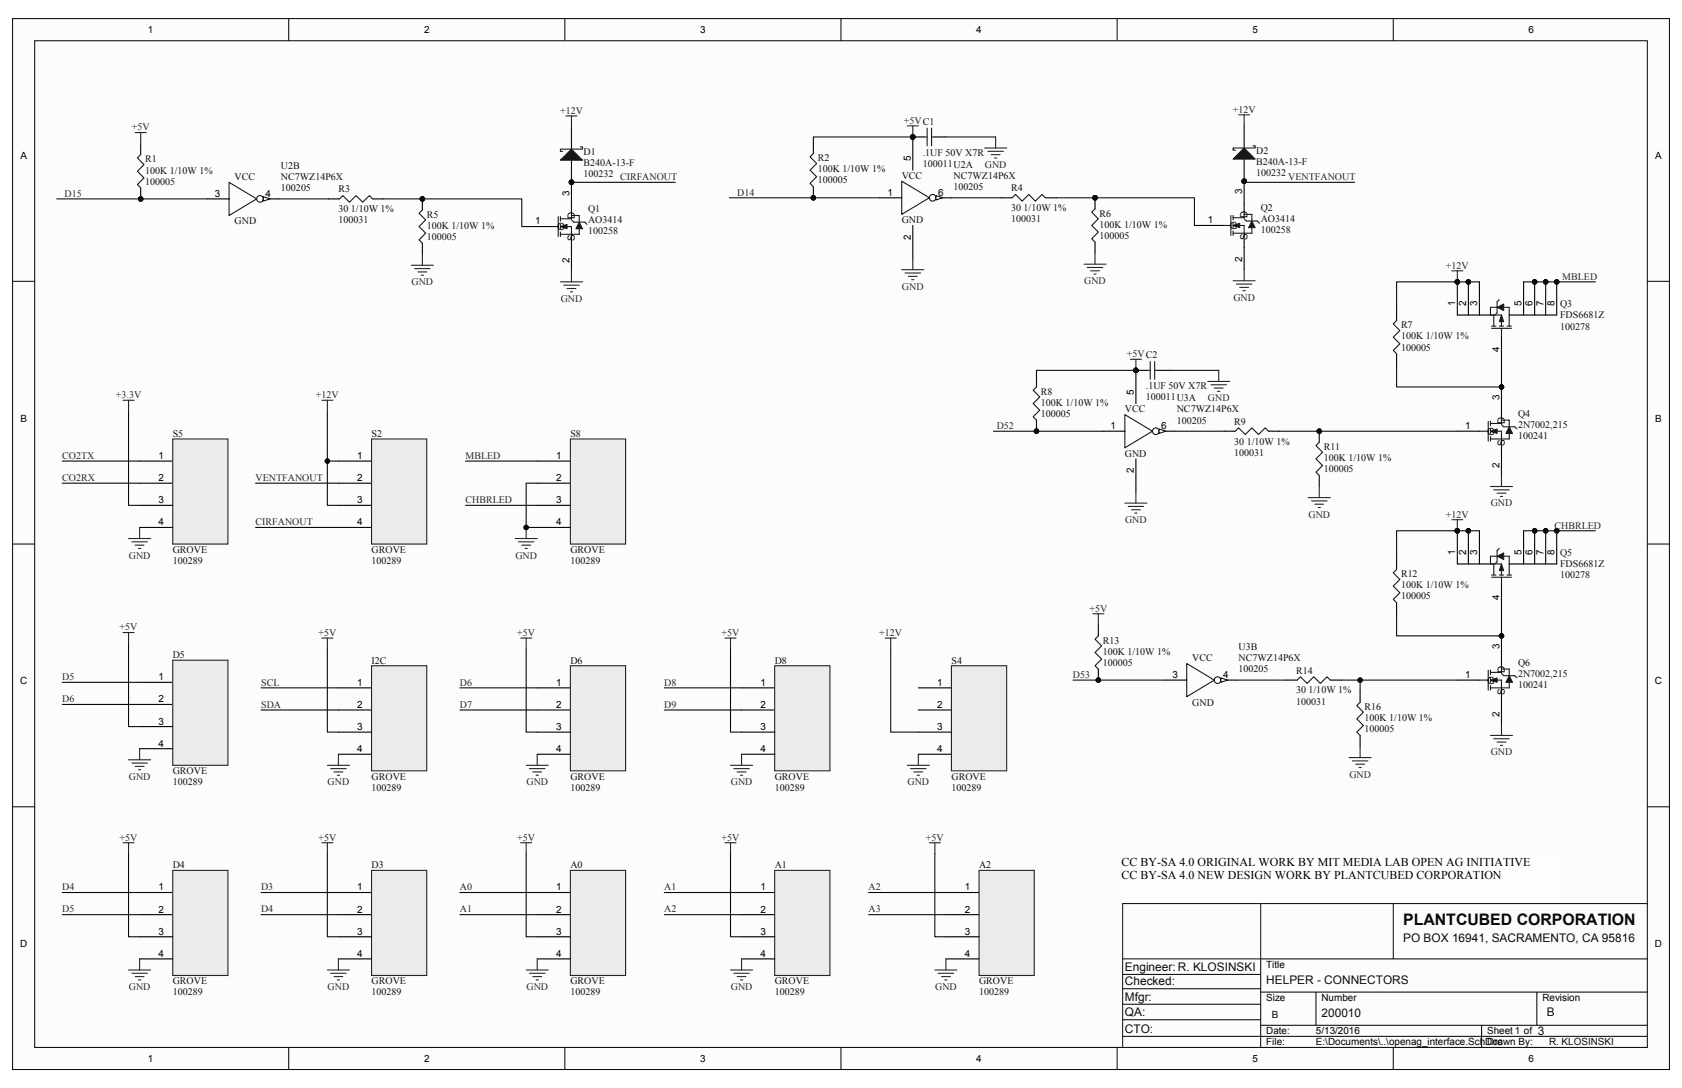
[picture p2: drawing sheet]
<svg xmlns="http://www.w3.org/2000/svg" width="432mm" height="279mm" viewBox="0 0 432 279" stroke-linecap="round" stroke-linejoin="round" font-family="sans-serif">
<defs><g id="words">
<text font-size="4.1" fill="#0a0a0a" x="360.2" y="237.4">PLANTCUBED CORPORATION</text>
<g font-size="3.1">
<text x="287.9" y="222.3">CC BY-SA 4.0 ORIGINAL WORK BY MIT MEDIA LAB OPEN AG INITIATIVE</text>
<text x="287.9" y="225.7">CC BY-SA 4.0 NEW DESIGN WORK BY PLANTCUBED CORPORATION</text>
</g>
<g font-size="3" fill="#0a0a0a">
<text x="360.2" y="241.9">PO BOX 16941, SACRAMENTO, CA 95816</text>
<text x="288.8" y="249.3">Engineer: R. KLOSINSKI</text>
<text x="288.8" y="253">Checked:</text>
<text x="288.8" y="257">Mfgr:</text>
<text x="288.8" y="260.9">QA:</text>
<text x="288.8" y="265.2">CTO:</text>
</g>
<g font-size="3" fill="#0e0e0e">
<text x="325.1" y="252.7">HELPER - CONNECTORS</text>
<text x="339.2" y="261.2">200010</text>
<text x="397.1" y="260.9">B</text>
<text x="394.8" y="265.8">3</text>
</g>
<g font-size="2.6" fill="#262626">
<text x="143.8" y="29.2">+12V</text>
<text x="316.5" y="28.9">+12V</text>
<text x="33.8" y="33.5">+5V</text>
<text x="232" y="31.8">+5VC1</text>
<text x="159.2" y="46.3">CIRFANOUT</text>
<text x="252.8" y="43.1">GND</text>
<text x="330.7" y="46.3">VENTFANOUT</text>
<text x="16.6" y="50.5">D15</text>
<text x="189.2" y="50.2">D14</text>
<text x="371.2" y="69">+12V</text>
<text x="401.1" y="71.8">MBLED</text>
<text x="105.7" y="73.3">GND</text>
<text x="143.9" y="77.5">GND</text>
<text x="231.6" y="74.4">GND</text>
<text x="278.3" y="73">GND</text>
<text x="316.6" y="77.2">GND</text>
<text x="289.3" y="91.7">+5VC2</text>
<text x="29.8" y="102.2">+3.3V</text>
<text x="81.1" y="102.2">+12V</text>
<text x="310.1" y="103.1">GND</text>
<text x="255.9" y="110.2">D52</text>
<text x="16" y="117.9">CO2TX</text>
<text x="119.5" y="117.9">MBLED</text>
<text x="16" y="123.5">CO2RX</text>
<text x="65.6" y="123.5">VENTFANOUT</text>
<text x="119.5" y="129.2">CHBRLED</text>
<text x="382.7" y="130.1">GND</text>
<text x="65.6" y="134.9">CIRFANOUT</text>
<text x="288.8" y="134.3">GND</text>
<text x="335.9" y="132.9">GND</text>
<text x="371.2" y="132.9">+12V</text>
<text x="399.1" y="135.8">CHBRLED</text>
<text x="33.1" y="143.4">GND</text>
<text x="132.3" y="143.4">GND</text>
<text x="30.7" y="161.9">+5V</text>
<text x="279.7" y="157.1">+5V</text>
<text x="81.8" y="163.3">+5V</text>
<text x="132.8" y="163.3">+5V</text>
<text x="185.3" y="163.3">+5V</text>
<text x="225.7" y="163.3">+12V</text>
<text x="16" y="174.7">D5</text>
<text x="67" y="176.1">SCL</text>
<text x="118.1" y="176.1">D6</text>
<text x="170.5" y="176.1">D8</text>
<text x="275.4" y="174.1">D53</text>
<text x="16" y="180.4">D6</text>
<text x="67" y="181.8">SDA</text>
<text x="118.1" y="181.8">D7</text>
<text x="170.5" y="181.8">D9</text>
<text x="382.7" y="194">GND</text>
<text x="33.1" y="200.2">GND</text>
<text x="84.1" y="201.7">GND</text>
<text x="135.1" y="201.7">GND</text>
<text x="187.6" y="201.7">GND</text>
<text x="233" y="201.7">GND</text>
<text x="346.4" y="199.7">GND</text>
<text x="30.7" y="215.9">+5V</text>
<text x="81.8" y="215.9">+5V</text>
<text x="132.8" y="215.9">+5V</text>
<text x="185.3" y="215.9">+5V</text>
<text x="237.7" y="215.9">+5V</text>
<text x="16" y="228.6">D4</text>
<text x="67" y="228.6">D3</text>
<text x="118.1" y="228.6">A0</text>
<text x="170.5" y="228.6">A1</text>
<text x="223" y="228.6">A2</text>
<text x="16" y="234.3">D5</text>
<text x="67" y="234.3">D4</text>
<text x="118.1" y="234.3">A1</text>
<text x="170.5" y="234.3">A2</text>
<text x="223" y="234.3">A3</text>
<text x="33.1" y="254.2">GND</text>
<text x="84.1" y="254.2">GND</text>
<text x="135.1" y="254.2">GND</text>
<text x="187.6" y="254.2">GND</text>
<text x="240.1" y="254.2">GND</text>
</g>
<g font-size="2.6" fill="#0e0e0e">
<text x="37.3" y="41.7">R1</text>
<text x="149.8" y="39.7">D1</text>
<text x="209.9" y="41.4">R2</text>
<text x="236.9" y="40">.1UF 50V X7R</text>
<text x="322.5" y="39.4">D2</text>
<text x="37.3" y="47.4">100005</text>
<text x="37.3" y="44.6">100K 1/10W 1%</text>
<text x="60.2" y="46.3">VCC</text>
<text x="72.1" y="46.3">NC7WZ14P6X</text>
<text x="72.1" y="43.4">U2B</text>
<text x="149.8" y="45.4">100232</text>
<text x="149.8" y="42.6">B240A-13-F</text>
<text x="209.9" y="47.1">100005</text>
<text x="209.9" y="44.3">100K 1/10W 1%</text>
<text x="231.5" y="46">VCC</text>
<text x="236.9" y="42.9">100011U2A</text>
<text x="244.8" y="46">NC7WZ14P6X</text>
<text x="322.5" y="45.1">100232</text>
<text x="322.5" y="42.3">B240A-13-F</text>
<text x="72.1" y="49.1">100205</text>
<text x="86.9" y="49.4">R3</text>
<text x="244.8" y="48.8">100205</text>
<text x="259.6" y="49.1">R4</text>
<text x="60.2" y="57.6">GND</text>
<text x="86.9" y="57.3">100031</text>
<text x="86.9" y="54.5">30 1/10W 1%</text>
<text x="109.6" y="55.9">R5</text>
<text x="109.6" y="58.8">100K 1/10W 1%</text>
<text x="151" y="54.5">Q1</text>
<text x="151" y="57.3">AO3414</text>
<text x="231.5" y="57.3">GND</text>
<text x="259.6" y="57.1">100031</text>
<text x="259.6" y="54.2">30 1/10W 1%</text>
<text x="282.3" y="55.6">R6</text>
<text x="282.3" y="58.5">100K 1/10W 1%</text>
<text x="323.7" y="59.9">100258</text>
<text x="323.7" y="54.2">Q2</text>
<text x="323.7" y="57.1">AO3414</text>
<text x="109.6" y="61.6">100005</text>
<text x="151" y="60.2">100258</text>
<text x="282.3" y="61.3">100005</text>
<text x="400.5" y="78.9">Q3</text>
<text x="400.5" y="81.8">FDS6681Z</text>
<text x="359.7" y="84.3">R7</text>
<text x="359.7" y="87.2">100K 1/10W 1%</text>
<text x="400.5" y="84.6">100278</text>
<text x="359.7" y="90">100005</text>
<text x="267.2" y="101.4">R8</text>
<text x="294.2" y="100">.1UF 50V X7R</text>
<text x="267.2" y="107.1">100005</text>
<text x="267.2" y="104.2">100K 1/10W 1%</text>
<text x="288.8" y="105.9">VCC</text>
<text x="294.2" y="102.8">100011U3A</text>
<text x="302.1" y="105.9">NC7WZ14P6X</text>
<text x="389.7" y="107.1">Q4</text>
<text x="44.3" y="112.2">S5</text>
<text x="95.4" y="112.2">S2</text>
<text x="146.4" y="112.2">S8</text>
<text x="302.1" y="108.8">100205</text>
<text x="316.8" y="109.1">R9</text>
<text x="389.7" y="112.7">100241</text>
<text x="389.7" y="109.9">2N7002,215</text>
<text x="288.8" y="117.3">GND</text>
<text x="316.8" y="117">100031</text>
<text x="316.8" y="114.2">30 1/10W 1%</text>
<text x="339.8" y="115.6">R11</text>
<text x="339.8" y="118.4">100K 1/10W 1%</text>
<text x="339.8" y="121.3">100005</text>
<text x="44.3" y="142">GROVE</text>
<text x="95.4" y="142">GROVE</text>
<text x="146.4" y="142">GROVE</text>
<text x="400.5" y="142.9">Q5</text>
<text x="44.3" y="144.8">100289</text>
<text x="95.4" y="144.8">100289</text>
<text x="146.4" y="144.8">100289</text>
<text x="359.7" y="148.3">R12</text>
<text x="400.5" y="148.5">100278</text>
<text x="400.5" y="145.7">FDS6681Z</text>
<text x="359.7" y="153.9">100005</text>
<text x="359.7" y="151.1">100K 1/10W 1%</text>
<text x="283.1" y="165.3">R13</text>
<text x="318" y="167">U3B</text>
<text x="44.3" y="169">D5</text>
<text x="95.4" y="170.4">I2C</text>
<text x="146.4" y="170.4">D6</text>
<text x="198.9" y="170.4">D8</text>
<text x="244.3" y="170.4">S4</text>
<text x="283.1" y="171">100005</text>
<text x="283.1" y="168.1">100K 1/10W 1%</text>
<text x="306.1" y="169.8">VCC</text>
<text x="318" y="169.8">NC7WZ14P6X</text>
<text x="318" y="172.7">100205</text>
<text x="332.7" y="173">R14</text>
<text x="389.7" y="171">Q6</text>
<text x="389.7" y="173.8">2N7002,215</text>
<text x="332.7" y="178.1">30 1/10W 1%</text>
<text x="389.7" y="176.7">100241</text>
<text x="306.1" y="181.2">GND</text>
<text x="332.7" y="180.9">100031</text>
<text x="350.3" y="182.3">R16</text>
<text x="350.3" y="185.2">100K 1/10W 1%</text>
<text x="350.3" y="188">100005</text>
<text x="44.3" y="201.7">100289</text>
<text x="44.3" y="198.8">GROVE</text>
<text x="95.4" y="203.1">100289</text>
<text x="95.4" y="200.2">GROVE</text>
<text x="146.4" y="203.1">100289</text>
<text x="146.4" y="200.2">GROVE</text>
<text x="198.9" y="203.1">100289</text>
<text x="198.9" y="200.2">GROVE</text>
<text x="244.3" y="200.2">GROVE</text>
<text x="244.3" y="203.1">100289</text>
<text x="44.3" y="223">D4</text>
<text x="95.4" y="223">D3</text>
<text x="146.4" y="223">A0</text>
<text x="198.9" y="223">A1</text>
<text x="251.3" y="223">A2</text>
<text x="44.3" y="255.6">100289</text>
<text x="44.3" y="252.8">GROVE</text>
<text x="95.4" y="255.6">100289</text>
<text x="95.4" y="252.8">GROVE</text>
<text x="146.4" y="255.6">100289</text>
<text x="146.4" y="252.8">GROVE</text>
<text x="198.9" y="255.6">100289</text>
<text x="198.9" y="252.8">GROVE</text>
<text x="251.3" y="255.6">100289</text>
<text x="251.3" y="252.8">GROVE</text>
</g>
<g font-size="2.5">
<text x="38" y="8.5">1</text>
<text x="108.9" y="8.5">2</text>
<text x="179.7" y="8.5">3</text>
<text x="250.6" y="8.5">4</text>
<text x="321.5" y="8.5">5</text>
<text x="392.4" y="8.5">6</text>
<text x="5.2" y="40.8">A</text>
<text x="233.8" y="41.4" transform="rotate(-90 233.8 41.4)">5</text>
<text x="424.9" y="40.8">A</text>
<text x="55.1" y="50.5">3</text>
<text x="68.2" y="50.5">4</text>
<text x="146.2" y="50.2" transform="rotate(-90 146.2 50.2)">3</text>
<text x="227.8" y="50.3">1</text>
<text x="240.8" y="50.3">6</text>
<text x="318.9" y="49.9" transform="rotate(-90 318.9 49.9)">3</text>
<text x="137.4" y="57.6">1</text>
<text x="143" y="59.1">G</text>
<text x="147.6" y="56.3" transform="rotate(-90 147.6 56.3)">D</text>
<text x="310" y="57.4">1</text>
<text x="315.7" y="58.8">G</text>
<text x="320.3" y="56" transform="rotate(-90 320.3 56)">D</text>
<text x="147.6" y="61.9" transform="rotate(-90 147.6 61.9)">S</text>
<text x="233.8" y="61.6" transform="rotate(-90 233.8 61.6)">2</text>
<text x="320.3" y="61.6" transform="rotate(-90 320.3 61.6)">S</text>
<text x="146.2" y="67.5" transform="rotate(-90 146.2 67.5)">2</text>
<text x="318.9" y="67.3" transform="rotate(-90 318.9 67.3)">2</text>
<text x="373.6" y="78.6" transform="rotate(-90 373.6 78.6)">1</text>
<text x="376.4" y="78.6" transform="rotate(-90 376.4 78.6)">2</text>
<text x="379.3" y="78.6" transform="rotate(-90 379.3 78.6)">3</text>
<text x="390.6" y="78.6" transform="rotate(-90 390.6 78.6)">5</text>
<text x="393.4" y="78.6" transform="rotate(-90 393.4 78.6)">6</text>
<text x="396.3" y="78.6" transform="rotate(-90 396.3 78.6)">7</text>
<text x="399.1" y="78.6" transform="rotate(-90 399.1 78.6)">8</text>
<text x="384.9" y="90.3" transform="rotate(-90 384.9 90.3)">4</text>
<text x="291.1" y="101.4" transform="rotate(-90 291.1 101.4)">5</text>
<text x="384.9" y="102.8" transform="rotate(-90 384.9 102.8)">3</text>
<text x="5.2" y="108.3">B</text>
<text x="285.1" y="110.2">1</text>
<text x="298.1" y="110.2">6</text>
<text x="376.1" y="110.2">1</text>
<text x="381.8" y="111.6">G</text>
<text x="386.3" y="108.9" transform="rotate(-90 386.3 108.9)">D</text>
<text x="424.9" y="108.3">B</text>
<text x="40.7" y="117.9">1</text>
<text x="91.7" y="117.9">1</text>
<text x="142.7" y="117.9">1</text>
<text x="386.3" y="114.4" transform="rotate(-90 386.3 114.4)">S</text>
<text x="40.7" y="123.6">2</text>
<text x="91.7" y="123.6">2</text>
<text x="142.7" y="123.6">2</text>
<text x="291.1" y="121.5" transform="rotate(-90 291.1 121.5)">2</text>
<text x="384.9" y="120.1" transform="rotate(-90 384.9 120.1)">2</text>
<text x="40.7" y="129.2">3</text>
<text x="91.7" y="129.2">3</text>
<text x="142.7" y="129.2">3</text>
<text x="40.7" y="134.9">4</text>
<text x="91.7" y="134.9">4</text>
<text x="142.7" y="134.9">4</text>
<text x="373.6" y="142.6" transform="rotate(-90 373.6 142.6)">1</text>
<text x="376.4" y="142.6" transform="rotate(-90 376.4 142.6)">2</text>
<text x="379.3" y="142.6" transform="rotate(-90 379.3 142.6)">3</text>
<text x="390.6" y="142.6" transform="rotate(-90 390.6 142.6)">5</text>
<text x="393.4" y="142.6" transform="rotate(-90 393.4 142.6)">6</text>
<text x="396.3" y="142.6" transform="rotate(-90 396.3 142.6)">7</text>
<text x="399.1" y="142.6" transform="rotate(-90 399.1 142.6)">8</text>
<text x="384.9" y="154.2" transform="rotate(-90 384.9 154.2)">4</text>
<text x="384.9" y="166.7" transform="rotate(-90 384.9 166.7)">3</text>
<text x="386.3" y="172.8" transform="rotate(-90 386.3 172.8)">D</text>
<text x="5.2" y="175.8">C</text>
<text x="40.7" y="174.7">1</text>
<text x="91.7" y="176.1">1</text>
<text x="142.7" y="176.1">1</text>
<text x="195.2" y="176.1">1</text>
<text x="240.6" y="176.1">1</text>
<text x="301" y="174.1">3</text>
<text x="314" y="174.1">4</text>
<text x="376.1" y="174.1">1</text>
<text x="381.8" y="175.5">G</text>
<text x="386.3" y="178.4" transform="rotate(-90 386.3 178.4)">S</text>
<text x="424.8" y="175.8">C</text>
<text x="40.7" y="180.4">2</text>
<text x="91.7" y="181.8">2</text>
<text x="142.7" y="181.8">2</text>
<text x="195.2" y="181.8">2</text>
<text x="240.6" y="181.8">2</text>
<text x="384.9" y="184" transform="rotate(-90 384.9 184)">2</text>
<text x="40.7" y="186.1">3</text>
<text x="40.7" y="191.7">4</text>
<text x="91.7" y="187.5">3</text>
<text x="142.7" y="187.5">3</text>
<text x="195.2" y="187.5">3</text>
<text x="240.6" y="187.5">3</text>
<text x="91.7" y="193.2">4</text>
<text x="142.7" y="193.2">4</text>
<text x="195.2" y="193.2">4</text>
<text x="240.6" y="193.2">4</text>
<text x="40.7" y="228.7">1</text>
<text x="91.7" y="228.7">1</text>
<text x="142.7" y="228.7">1</text>
<text x="195.2" y="228.7">1</text>
<text x="247.7" y="228.7">1</text>
<text x="40.7" y="234.4">2</text>
<text x="91.7" y="234.4">2</text>
<text x="142.7" y="234.4">2</text>
<text x="195.2" y="234.4">2</text>
<text x="247.7" y="234.4">2</text>
<text x="5.2" y="243.2">D</text>
<text x="40.7" y="240">3</text>
<text x="40.7" y="245.7">4</text>
<text x="91.7" y="240">3</text>
<text x="91.7" y="245.7">4</text>
<text x="142.7" y="240">3</text>
<text x="142.7" y="245.7">4</text>
<text x="195.2" y="240">3</text>
<text x="195.2" y="245.7">4</text>
<text x="247.7" y="240">3</text>
<text x="247.7" y="245.7">4</text>
<text x="424.8" y="243.2">D</text>
<text x="325.1" y="248.6">Title</text>
<text x="325.1" y="257.1">Size</text>
<text x="339.2" y="257.1">Number</text>
<text x="396" y="257.1">Revision</text>
<text x="326.5" y="261.3">B</text>
<text x="325.1" y="265.6">Date:</text>
<text x="325.1" y="268.4">File:</text>
<text x="337.8" y="265.6">5/13/2016</text>
<text x="337.8" y="268.4">E:\Documents\..\openag_interface.SchDoc</text>
<text x="381.8" y="268.4">Drawn By:</text>
<text x="381.8" y="265.6">Sheet 1 of</text>
<text x="38" y="272.7">1</text>
<text x="108.9" y="272.7">2</text>
<text x="179.7" y="272.7">3</text>
<text x="250.6" y="272.7">4</text>
<text x="321.5" y="272.7">5</text>
<text x="392.4" y="272.7">6</text>
</g>
<text font-size="2.5" fill="#0e0e0e" x="397.7" y="268.4">R. KLOSINSKI</text>
</g></defs>
<path d="M3.2 4.8h425.4v269.9h-425.4z" fill="#fcfcfc"/>
<path d="M3.2 4.8h425.4v269.9h-425.4z" fill="none" stroke="#000" stroke-width=".26"/>
<path d="M8.9 10.5h414v258.5h-414z" fill="#fcfcfc"/>
<g fill="none" stroke="#000" stroke-width=".26">
<path d="M8.9 10.5h414v258.5h-414zM74.1 4.8v5.7M145 4.8v5.7M215.9 4.8v5.7M286.8 4.8v5.7M357.7 4.8v5.7M3.2 72.2h5.7M422.9 72.2h5.7M3.2 139.7h5.7M422.9 139.7h5.7M3.2 207.2h5.7M422.9 207.2h5.7"/>
<path d="M288.2 250.2h35.4M288.2 253.9h35.4M288.2 257.9h35.4M323.6 254.8h99.3M337.8 254.8v8.5M394.5 254.8v8.5M422.9 246.2h-99.3v22.8M74.1 269v5.7M145 269v5.7M215.9 269v5.7M286.8 269v5.7M288.2 266.1h134.7"/>
<path d="M288.2 261.9h35.4M323.6 263.3h99.3M357.7 269v5.7M380.4 263.3v5.7"/>
</g>
<path d="M323.6 232h-35.4v37M323.6 232v14.2h-35.4M323.6 232h99.3M357.7 232v14.2" fill="none" stroke="#0a0a0a" stroke-width=".26"/>
<path d="M349.2 177.5v2.8M349.2 188.9v2.8" fill="none" stroke="#000" stroke-width=".28"/>
<path d="M382.6 144.8h2.9v2.9M382.9 148.2h5.1M382.9 147.7h1.1M383.5 144.8v2.9M384.9 147.7h1.1M385.5 148.2v2.3M386.9 147.7h1.1M387.4 144.8v2.9M349.2 180.3l-.9 .9 1.7 1.7-1.7 1.7 1.7 1.7-1.7 1.7 .9 .9" fill="none" stroke="#1c1c1c" stroke-width=".28"/>
<path d="M346.3 194.5h5.7M347.2 195.4h4M348 196.3h2.3M348.9 197.1h.5M349.2 191.7v2.8" fill="none" stroke="#262626" stroke-width=".28"/>
<path d="M385.5 144.8l.5 1.7h-1.1z" fill="#1c1c1c"/>
<path d="M385.5 144.8l.5 1.7h-1.1z" fill="none" stroke="#1c1c1c" stroke-width=".26"/>
<path d="M382.6 144.8h.9" fill="none" stroke="#1c1c1c" stroke-width=".28"/>
<path d="M374.1 136.3v8.5" fill="none" stroke="#000" stroke-width=".28"/>
<circle cx="374.1" cy="136.3" r=".57" fill="#0e0e0e"/>
<circle cx="374.1" cy="136.3" r=".57" fill="none" stroke="#0e0e0e" stroke-width=".26"/>
<path d="M377 136.3v8.5" fill="none" stroke="#000" stroke-width=".28"/>
<circle cx="377" cy="136.3" r=".57" fill="#0e0e0e"/>
<circle cx="377" cy="136.3" r=".57" fill="none" stroke="#0e0e0e" stroke-width=".26"/>
<path d="M379.8 136.3v8.5M374.1 144.8h8.5" fill="none" stroke="#000" stroke-width=".28"/>
<path d="M384.3 142.8l1.7-.8v1.7z" fill="#1c1c1c"/>
<path d="M384.3 142.8l1.7-.8v1.7z" fill="none" stroke="#1c1c1c" stroke-width=".26"/>
<path d="M384.9 140.9l-.6 .5v2.9l-.5 .5M385.5 142.8h-2.9v2M386 142.8h1.4v2" fill="none" stroke="#1c1c1c" stroke-width=".28"/>
<path d="M391.1 136.3v8.5M394 136.3v8.5" fill="none" stroke="#000" stroke-width=".28"/>
<circle cx="394" cy="136.3" r=".57" fill="#0e0e0e"/>
<circle cx="394" cy="136.3" r=".57" fill="none" stroke="#0e0e0e" stroke-width=".26"/>
<path d="M396.8 136.3v8.5" fill="none" stroke="#000" stroke-width=".28"/>
<circle cx="396.8" cy="136.3" r=".57" fill="#0e0e0e"/>
<circle cx="396.8" cy="136.3" r=".57" fill="none" stroke="#0e0e0e" stroke-width=".26"/>
<path d="M399.6 136.3v8.5" fill="none" stroke="#000" stroke-width=".28"/>
<circle cx="399.6" cy="136.3" r=".57" fill="#0e0e0e"/>
<circle cx="399.6" cy="136.3" r=".57" fill="none" stroke="#0e0e0e" stroke-width=".26"/>
<path d="M385.5 150.5v2.9M387.4 144.8h12.2" fill="none" stroke="#000" stroke-width=".28"/>
<circle cx="374.1" cy="136.3" r=".57" fill="#0e0e0e"/>
<circle cx="374.1" cy="136.3" r=".57" fill="none" stroke="#0e0e0e" stroke-width=".26"/>
<circle cx="377" cy="136.3" r=".57" fill="#0e0e0e"/>
<circle cx="377" cy="136.3" r=".57" fill="none" stroke="#0e0e0e" stroke-width=".26"/>
<circle cx="394" cy="136.3" r=".57" fill="#0e0e0e"/>
<circle cx="394" cy="136.3" r=".57" fill="none" stroke="#0e0e0e" stroke-width=".26"/>
<circle cx="396.8" cy="136.3" r=".57" fill="#0e0e0e"/>
<circle cx="396.8" cy="136.3" r=".57" fill="none" stroke="#0e0e0e" stroke-width=".26"/>
<circle cx="399.6" cy="136.3" r=".57" fill="#0e0e0e"/>
<circle cx="399.6" cy="136.3" r=".57" fill="none" stroke="#0e0e0e" stroke-width=".26"/>
<path d="M372.7 133.5h2.8M374.1 133.5v2.8" fill="none" stroke="#262626" stroke-width=".28"/>
<circle cx="374.1" cy="136.3" r=".57" fill="#0e0e0e"/>
<circle cx="374.1" cy="136.3" r=".57" fill="none" stroke="#0e0e0e" stroke-width=".26"/>
<path d="M358.5 143.4v2.8M358.5 154.8v2.8" fill="none" stroke="#000" stroke-width=".28"/>
<path d="M358.5 146.2l-.8 .9 1.7 1.7-1.7 1.7 1.7 1.7-1.7 1.7 .8 .9" fill="none" stroke="#1c1c1c" stroke-width=".28"/>
<path d="M374.1 136.3h5.7" fill="none" stroke="#0e0e0e" stroke-width=".28"/>
<circle cx="377" cy="136.3" r=".57" fill="#0e0e0e"/>
<circle cx="377" cy="136.3" r=".57" fill="none" stroke="#0e0e0e" stroke-width=".26"/>
<circle cx="374.1" cy="136.3" r=".57" fill="#0e0e0e"/>
<circle cx="374.1" cy="136.3" r=".57" fill="none" stroke="#0e0e0e" stroke-width=".26"/>
<path d="M374.1 136.3h-15.6v7.1" fill="none" stroke="#0e0e0e" stroke-width=".28"/>
<circle cx="374.1" cy="136.3" r=".57" fill="#0e0e0e"/>
<circle cx="374.1" cy="136.3" r=".57" fill="none" stroke="#0e0e0e" stroke-width=".26"/>
<path d="M385.5 153.4v9.9h-27v-5.7" fill="none" stroke="#0e0e0e" stroke-width=".28"/>
<circle cx="385.5" cy="163.3" r=".57" fill="#0e0e0e"/>
<circle cx="385.5" cy="163.3" r=".57" fill="none" stroke="#0e0e0e" stroke-width=".26"/>
<path d="M379.8 174.7h2.3M382.1 172.1v5.1M382.6 172.7h2.9M382.6 174.7h2.9v2.8M382.6 176.6h2.9M382.6 172.1v1.1M382.6 174.1v1.1M382.6 176.1v1.1" fill="none" stroke="#1c1c1c" stroke-width=".28"/>
<path d="M382.6 174.7l1.7-.6v1.1z" fill="#1c1c1c"/>
<path d="M382.6 174.7l1.7-.6v1.1z" fill="none" stroke="#1c1c1c" stroke-width=".26"/>
<path d="M385.5 171.8v.9" fill="none" stroke="#1c1c1c" stroke-width=".28"/>
<path d="M385.5 163.3v5.7" fill="none" stroke="#000" stroke-width=".28"/>
<circle cx="385.5" cy="163.3" r=".57" fill="#0e0e0e"/>
<circle cx="385.5" cy="163.3" r=".57" fill="none" stroke="#0e0e0e" stroke-width=".26"/>
<path d="M385.5 169v2.8" fill="none" stroke="#000" stroke-width=".28"/>
<path d="M387.4 173.5l.9 1.7h-1.7z" fill="#1c1c1c"/>
<path d="M387.4 173.5l.9 1.7h-1.7z" fill="none" stroke="#1c1c1c" stroke-width=".26"/>
<path d="M385.5 173l.5 .5h2.9l.5 .6M385.5 171.8h1.9v2.9M387.4 175.2v1.4h-1.9" fill="none" stroke="#1c1c1c" stroke-width=".28"/>
<path d="M374.1 174.7h5.7M385.5 177.5v8.5" fill="none" stroke="#000" stroke-width=".28"/>
<circle cx="385.5" cy="163.3" r=".57" fill="#0e0e0e"/>
<circle cx="385.5" cy="163.3" r=".57" fill="none" stroke="#0e0e0e" stroke-width=".26"/>
<path d="M382.6 188.9h5.7M383.5 189.7h3.9M384.3 190.6h2.3M385.2 191.4h.5M385.5 186v2.9" fill="none" stroke="#262626" stroke-width=".28"/>
<path d="M338.7 110.7v2.9M338.7 122.1v2.8" fill="none" stroke="#000" stroke-width=".28"/>
<circle cx="338.7" cy="110.7" r=".57" fill="#0e0e0e"/>
<circle cx="338.7" cy="110.7" r=".57" fill="none" stroke="#0e0e0e" stroke-width=".26"/>
<path d="M338.7 113.6l-.9 .8 1.7 1.7-1.7 1.7 1.7 1.7-1.7 1.7 .9 .9" fill="none" stroke="#1c1c1c" stroke-width=".28"/>
<circle cx="338.7" cy="110.7" r=".57" fill="#0e0e0e"/>
<circle cx="338.7" cy="110.7" r=".57" fill="none" stroke="#0e0e0e" stroke-width=".26"/>
<path d="M335.8 127.8h5.7M336.7 128.6h4M337.5 129.5h2.3M338.4 130.3h.6M338.7 124.9v2.9" fill="none" stroke="#262626" stroke-width=".28"/>
<path d="M382.6 80.9h2.9v2.8M382.9 84.3h5.1M382.9 83.7h1.1M383.5 80.9v2.8M384.9 83.7h1.1M385.5 84.3v2.3M386.9 83.7h1.1M387.4 80.9v2.8" fill="none" stroke="#1c1c1c" stroke-width=".28"/>
<path d="M385.5 80.9l.5 1.7h-1.1z" fill="#1c1c1c"/>
<path d="M385.5 80.9l.5 1.7h-1.1z" fill="none" stroke="#1c1c1c" stroke-width=".26"/>
<path d="M382.6 80.9h.9" fill="none" stroke="#1c1c1c" stroke-width=".28"/>
<path d="M374.1 72.4v8.5" fill="none" stroke="#000" stroke-width=".28"/>
<circle cx="374.1" cy="72.4" r=".57" fill="#0e0e0e"/>
<circle cx="374.1" cy="72.4" r=".57" fill="none" stroke="#0e0e0e" stroke-width=".26"/>
<path d="M377 72.4v8.5" fill="none" stroke="#000" stroke-width=".28"/>
<circle cx="377" cy="72.4" r=".57" fill="#0e0e0e"/>
<circle cx="377" cy="72.4" r=".57" fill="none" stroke="#0e0e0e" stroke-width=".26"/>
<path d="M379.8 72.4v8.5M374.1 80.9h8.5" fill="none" stroke="#000" stroke-width=".28"/>
<path d="M384.3 78.9l1.7-.8v1.7z" fill="#1c1c1c"/>
<path d="M384.3 78.9l1.7-.8v1.7z" fill="none" stroke="#1c1c1c" stroke-width=".26"/>
<path d="M384.9 76.9l-.6 .6v2.8l-.5 .6M385.5 78.9h-2.9v2M386 78.9h1.4v2" fill="none" stroke="#1c1c1c" stroke-width=".28"/>
<path d="M391.1 72.4v8.5M394 72.4v8.5" fill="none" stroke="#000" stroke-width=".28"/>
<circle cx="394" cy="72.4" r=".57" fill="#0e0e0e"/>
<circle cx="394" cy="72.4" r=".57" fill="none" stroke="#0e0e0e" stroke-width=".26"/>
<path d="M396.8 72.4v8.5" fill="none" stroke="#000" stroke-width=".28"/>
<circle cx="396.8" cy="72.4" r=".57" fill="#0e0e0e"/>
<circle cx="396.8" cy="72.4" r=".57" fill="none" stroke="#0e0e0e" stroke-width=".26"/>
<path d="M399.6 72.4v8.5" fill="none" stroke="#000" stroke-width=".28"/>
<circle cx="399.6" cy="72.4" r=".57" fill="#0e0e0e"/>
<circle cx="399.6" cy="72.4" r=".57" fill="none" stroke="#0e0e0e" stroke-width=".26"/>
<path d="M385.5 86.6v2.8M387.4 80.9h12.2" fill="none" stroke="#000" stroke-width=".28"/>
<circle cx="374.1" cy="72.4" r=".57" fill="#0e0e0e"/>
<circle cx="374.1" cy="72.4" r=".57" fill="none" stroke="#0e0e0e" stroke-width=".26"/>
<circle cx="377" cy="72.4" r=".57" fill="#0e0e0e"/>
<circle cx="377" cy="72.4" r=".57" fill="none" stroke="#0e0e0e" stroke-width=".26"/>
<circle cx="394" cy="72.4" r=".57" fill="#0e0e0e"/>
<circle cx="394" cy="72.4" r=".57" fill="none" stroke="#0e0e0e" stroke-width=".26"/>
<circle cx="396.8" cy="72.4" r=".57" fill="#0e0e0e"/>
<circle cx="396.8" cy="72.4" r=".57" fill="none" stroke="#0e0e0e" stroke-width=".26"/>
<circle cx="399.6" cy="72.4" r=".57" fill="#0e0e0e"/>
<circle cx="399.6" cy="72.4" r=".57" fill="none" stroke="#0e0e0e" stroke-width=".26"/>
<path d="M372.7 69.5h2.8M374.1 69.5v2.9" fill="none" stroke="#262626" stroke-width=".28"/>
<circle cx="374.1" cy="72.4" r=".57" fill="#0e0e0e"/>
<circle cx="374.1" cy="72.4" r=".57" fill="none" stroke="#0e0e0e" stroke-width=".26"/>
<path d="M358.5 79.5v2.8M358.5 90.8v2.9" fill="none" stroke="#000" stroke-width=".28"/>
<path d="M358.5 82.3l-.8 .9 1.7 1.7-1.7 1.7 1.7 1.7-1.7 1.7 .8 .8" fill="none" stroke="#1c1c1c" stroke-width=".28"/>
<path d="M374.1 72.4h5.7" fill="none" stroke="#0e0e0e" stroke-width=".28"/>
<circle cx="377" cy="72.4" r=".57" fill="#0e0e0e"/>
<circle cx="377" cy="72.4" r=".57" fill="none" stroke="#0e0e0e" stroke-width=".26"/>
<circle cx="374.1" cy="72.4" r=".57" fill="#0e0e0e"/>
<circle cx="374.1" cy="72.4" r=".57" fill="none" stroke="#0e0e0e" stroke-width=".26"/>
<path d="M374.1 72.4h-15.6v7.1" fill="none" stroke="#0e0e0e" stroke-width=".28"/>
<circle cx="374.1" cy="72.4" r=".57" fill="#0e0e0e"/>
<circle cx="374.1" cy="72.4" r=".57" fill="none" stroke="#0e0e0e" stroke-width=".26"/>
<path d="M385.5 89.4v10h-27v-5.7" fill="none" stroke="#0e0e0e" stroke-width=".28"/>
<circle cx="385.5" cy="99.4" r=".57" fill="#0e0e0e"/>
<circle cx="385.5" cy="99.4" r=".57" fill="none" stroke="#0e0e0e" stroke-width=".26"/>
<path d="M379.8 110.7h2.3M382.1 108.2v5.1M382.6 108.7h2.9M382.6 110.7h2.9v2.9M382.6 112.7h2.9M382.6 108.2v1.1M382.6 110.2v1.1M382.6 112.2v1.1" fill="none" stroke="#1c1c1c" stroke-width=".28"/>
<path d="M382.6 110.7l1.7-.5v1.1z" fill="#1c1c1c"/>
<path d="M382.6 110.7l1.7-.5v1.1z" fill="none" stroke="#1c1c1c" stroke-width=".26"/>
<path d="M385.5 107.9v.8" fill="none" stroke="#1c1c1c" stroke-width=".28"/>
<path d="M385.5 99.4v5.7" fill="none" stroke="#000" stroke-width=".28"/>
<circle cx="385.5" cy="99.4" r=".57" fill="#0e0e0e"/>
<circle cx="385.5" cy="99.4" r=".57" fill="none" stroke="#0e0e0e" stroke-width=".26"/>
<path d="M385.5 105.1v2.8" fill="none" stroke="#000" stroke-width=".28"/>
<path d="M387.4 109.6l.9 1.7h-1.7z" fill="#1c1c1c"/>
<path d="M387.4 109.6l.9 1.7h-1.7z" fill="none" stroke="#1c1c1c" stroke-width=".26"/>
<path d="M385.5 109l.5 .6h2.9l.5 .6M385.5 107.9h1.9v2.8M387.4 111.3v1.4h-1.9" fill="none" stroke="#1c1c1c" stroke-width=".28"/>
<path d="M374.1 110.7h5.7M385.5 113.6v8.5" fill="none" stroke="#000" stroke-width=".28"/>
<circle cx="385.5" cy="99.4" r=".57" fill="#0e0e0e"/>
<circle cx="385.5" cy="99.4" r=".57" fill="none" stroke="#0e0e0e" stroke-width=".26"/>
<path d="M382.6 124.9h5.7M383.5 125.8h3.9M384.3 126.6h2.3M385.2 127.5h.5M385.5 122.1v2.8" fill="none" stroke="#262626" stroke-width=".28"/>
<path d="M281.1 50.8v2.8M281.1 62.2v2.8" fill="none" stroke="#000" stroke-width=".28"/>
<circle cx="281.1" cy="50.8" r=".57" fill="#0e0e0e"/>
<circle cx="281.1" cy="50.8" r=".57" fill="none" stroke="#0e0e0e" stroke-width=".26"/>
<path d="M281.1 53.6l-.8 .9 1.7 1.7-1.7 1.7 1.7 1.7-1.7 1.7 .8 .9" fill="none" stroke="#1c1c1c" stroke-width=".28"/>
<circle cx="281.1" cy="50.8" r=".57" fill="#0e0e0e"/>
<circle cx="281.1" cy="50.8" r=".57" fill="none" stroke="#0e0e0e" stroke-width=".26"/>
<path d="M208.8 48v2.8" fill="none" stroke="#000" stroke-width=".28"/>
<circle cx="208.8" cy="50.8" r=".57" fill="#0e0e0e"/>
<circle cx="208.8" cy="50.8" r=".57" fill="none" stroke="#0e0e0e" stroke-width=".26"/>
<path d="M208.8 36.6v2.8" fill="none" stroke="#000" stroke-width=".28"/>
<path d="M208.8 39.4l-.8 .9 1.7 1.7-1.7 1.7 1.7 1.7-1.7 1.7 .8 .9" fill="none" stroke="#1c1c1c" stroke-width=".28"/>
<circle cx="208.8" cy="50.8" r=".57" fill="#0e0e0e"/>
<circle cx="208.8" cy="50.8" r=".57" fill="none" stroke="#0e0e0e" stroke-width=".26"/>
<path d="M319.4 40.9v5.6" fill="none" stroke="#000" stroke-width=".28"/>
<circle cx="319.4" cy="46.5" r=".57" fill="#0e0e0e"/>
<circle cx="319.4" cy="46.5" r=".57" fill="none" stroke="#0e0e0e" stroke-width=".26"/>
<path d="M319.4 32.3v5.7" fill="none" stroke="#000" stroke-width=".28"/>
<path d="M319.4 38l2.8 2.9h-5.6z" fill="#1c1c1c"/>
<path d="M319.4 38l2.8 2.9h-5.6zM321.7 37.4h.5v.6h-5.6v.6h.5" fill="none" stroke="#1c1c1c" stroke-width=".28"/>
<circle cx="319.4" cy="46.5" r=".57" fill="#0e0e0e"/>
<circle cx="319.4" cy="46.5" r=".57" fill="none" stroke="#0e0e0e" stroke-width=".26"/>
<path d="M318 29.5h2.8M319.4 29.5v2.8" fill="none" stroke="#262626" stroke-width=".28"/>
<path d="M225.8 50.8h5.7M238.6 50.8h5.6" fill="none" stroke="#000" stroke-width=".28"/>
<circle cx="239.4" cy="50.8" r=".85" fill="#fcfcfc"/>
<circle cx="239.4" cy="50.8" r=".85" fill="none" stroke="#000" stroke-width=".26"/>
<path d="M240.3 50.2l1.7 .6-1.7 .6z" fill="#fcfcfc"/>
<path d="M240.3 50.2l1.7 .6-1.7 .6z" fill="none" stroke="#000" stroke-width=".26"/>
<path d="M231.5 46.5l7.1 4.3-7.1 4.3z" fill="none" stroke="#1c1c1c" stroke-width=".28"/>
<path d="M234.3 35.2v8.5" fill="none" stroke="#000" stroke-width=".28"/>
<circle cx="234.3" cy="35.2" r=".57" fill="#0e0e0e"/>
<circle cx="234.3" cy="35.2" r=".57" fill="none" stroke="#0e0e0e" stroke-width=".26"/>
<path d="M234.3 57.9v8.5" fill="none" stroke="#000" stroke-width=".28"/>
<circle cx="234.3" cy="35.2" r=".57" fill="#0e0e0e"/>
<circle cx="234.3" cy="35.2" r=".57" fill="none" stroke="#0e0e0e" stroke-width=".26"/>
<path d="M232.9 32.3h2.8M234.3 32.3v2.9" fill="none" stroke="#262626" stroke-width=".28"/>
<circle cx="234.3" cy="35.2" r=".57" fill="#0e0e0e"/>
<circle cx="234.3" cy="35.2" r=".57" fill="none" stroke="#0e0e0e" stroke-width=".26"/>
<path d="M231.5 69.3h5.7M232.3 70.1h4M233.2 71h2.3M234 71.8h.6M234.3 66.4v2.9" fill="none" stroke="#262626" stroke-width=".28"/>
<path d="M234.3 35.2h-25.5v1.4" fill="none" stroke="#0e0e0e" stroke-width=".28"/>
<circle cx="234.3" cy="35.2" r=".57" fill="#0e0e0e"/>
<circle cx="234.3" cy="35.2" r=".57" fill="none" stroke="#0e0e0e" stroke-width=".26"/>
<path d="M234.3 35.2h2.9M240 35.2h2.8" fill="none" stroke="#000" stroke-width=".28"/>
<circle cx="234.3" cy="35.2" r=".57" fill="#0e0e0e"/>
<circle cx="234.3" cy="35.2" r=".57" fill="none" stroke="#0e0e0e" stroke-width=".26"/>
<path d="M237.2 35.2h.8M238 32.9v4.5M239.1 32.9v4.5M239.1 35.2h.9" fill="none" stroke="#1c1c1c" stroke-width=".28"/>
<circle cx="234.3" cy="35.2" r=".57" fill="#0e0e0e"/>
<circle cx="234.3" cy="35.2" r=".57" fill="none" stroke="#0e0e0e" stroke-width=".26"/>
<path d="M252.8 38h5.6M253.6 38.9h4M254.5 39.7h2.2M255.6 35.2v2.8M255.3 40.6h.6" fill="none" stroke="#262626" stroke-width=".28"/>
<path d="M242.8 35.2h12.8" fill="none" stroke="#0e0e0e" stroke-width=".28"/>
<path d="M313.7 57.9h2.3M316 55.3v5.2M316.6 55.9h2.8M316.6 57.9h2.8v2.8M316.6 59.9h2.8M316.6 55.3v1.2M316.6 57.3v1.2M316.6 59.3v1.2" fill="none" stroke="#1c1c1c" stroke-width=".28"/>
<path d="M316.6 57.9l1.7-.6v1.2z" fill="#1c1c1c"/>
<path d="M316.6 57.9l1.7-.6v1.2z" fill="none" stroke="#1c1c1c" stroke-width=".26"/>
<path d="M319.4 55.1v.8" fill="none" stroke="#1c1c1c" stroke-width=".28"/>
<path d="M319.4 46.5v5.7" fill="none" stroke="#000" stroke-width=".28"/>
<circle cx="319.4" cy="46.5" r=".57" fill="#0e0e0e"/>
<circle cx="319.4" cy="46.5" r=".57" fill="none" stroke="#0e0e0e" stroke-width=".26"/>
<path d="M319.4 52.2v2.9" fill="none" stroke="#000" stroke-width=".28"/>
<path d="M321.4 56.8l.8 1.7h-1.7z" fill="#1c1c1c"/>
<path d="M321.4 56.8l.8 1.7h-1.7z" fill="none" stroke="#1c1c1c" stroke-width=".26"/>
<path d="M319.4 56.2l.6 .6h2.8l.6 .5M319.4 55.1h2v2.8M321.4 58.5v1.4h-2" fill="none" stroke="#1c1c1c" stroke-width=".28"/>
<path d="M308.1 57.9h5.6M319.4 60.7v8.6" fill="none" stroke="#000" stroke-width=".28"/>
<circle cx="319.4" cy="46.5" r=".57" fill="#0e0e0e"/>
<circle cx="319.4" cy="46.5" r=".57" fill="none" stroke="#0e0e0e" stroke-width=".26"/>
<path d="M278.3 67.8h5.7M279.1 68.7h4M280 69.5h2.3M280.8 70.4h.6M281.1 65v2.8M316.6 72.1h5.6M317.4 73h4M318.3 73.8h2.2M319.1 74.7h.6M319.4 69.3v2.8" fill="none" stroke="#262626" stroke-width=".28"/>
<path d="M244.2 50.8h12.8M271.2 50.8h9.9" fill="none" stroke="#0e0e0e" stroke-width=".28"/>
<circle cx="281.1" cy="50.8" r=".57" fill="#0e0e0e"/>
<circle cx="281.1" cy="50.8" r=".57" fill="none" stroke="#0e0e0e" stroke-width=".26"/>
<path d="M281.1 50.8h25.5v7.1h1.5" fill="none" stroke="#0e0e0e" stroke-width=".28"/>
<circle cx="281.1" cy="50.8" r=".57" fill="#0e0e0e"/>
<circle cx="281.1" cy="50.8" r=".57" fill="none" stroke="#0e0e0e" stroke-width=".26"/>
<path d="M108.4 51.1v2.8M257 50.8h2.8M268.4 50.8h2.8M108.4 62.4v2.9" fill="none" stroke="#000" stroke-width=".28"/>
<path d="M259.8 50.8l.9-.9 1.7 1.7 1.7-1.7 1.7 1.7 1.7-1.7 .9 .9" fill="none" stroke="#1c1c1c" stroke-width=".28"/>
<circle cx="108.4" cy="51.1" r=".57" fill="#0e0e0e"/>
<circle cx="108.4" cy="51.1" r=".57" fill="none" stroke="#0e0e0e" stroke-width=".26"/>
<path d="M108.4 53.9l-.8 .9 1.7 1.7-1.7 1.7 1.7 1.7-1.7 1.7 .8 .8" fill="none" stroke="#1c1c1c" stroke-width=".28"/>
<circle cx="108.4" cy="51.1" r=".57" fill="#0e0e0e"/>
<circle cx="108.4" cy="51.1" r=".57" fill="none" stroke="#0e0e0e" stroke-width=".26"/>
<path d="M36.1 48.2v2.9" fill="none" stroke="#000" stroke-width=".28"/>
<circle cx="36.1" cy="51.1" r=".57" fill="#0e0e0e"/>
<circle cx="36.1" cy="51.1" r=".57" fill="none" stroke="#0e0e0e" stroke-width=".26"/>
<path d="M36.1 36.9v2.8" fill="none" stroke="#000" stroke-width=".28"/>
<path d="M36.1 39.7l-.8 .9 1.7 1.7-1.7 1.7 1.7 1.7-1.7 1.7 .8 .8" fill="none" stroke="#1c1c1c" stroke-width=".28"/>
<circle cx="36.1" cy="51.1" r=".57" fill="#0e0e0e"/>
<circle cx="36.1" cy="51.1" r=".57" fill="none" stroke="#0e0e0e" stroke-width=".26"/>
<path d="M146.7 41.1v5.7" fill="none" stroke="#000" stroke-width=".28"/>
<circle cx="146.7" cy="46.8" r=".57" fill="#0e0e0e"/>
<circle cx="146.7" cy="46.8" r=".57" fill="none" stroke="#0e0e0e" stroke-width=".26"/>
<path d="M146.7 32.6v5.7" fill="none" stroke="#000" stroke-width=".28"/>
<path d="M143.9 41.1l2.8-2.8 2.8 2.8z" fill="#1c1c1c"/>
<path d="M149 37.7h.5v.6h-5.6v.6h.5M143.9 41.1l2.8-2.8 2.8 2.8z" fill="none" stroke="#1c1c1c" stroke-width=".28"/>
<circle cx="146.7" cy="46.8" r=".57" fill="#0e0e0e"/>
<circle cx="146.7" cy="46.8" r=".57" fill="none" stroke="#0e0e0e" stroke-width=".26"/>
<path d="M145.3 29.8h2.8M146.7 29.8v2.8" fill="none" stroke="#262626" stroke-width=".28"/>
<path d="M53.1 51.1h5.7M65.9 51.1h5.7" fill="none" stroke="#000" stroke-width=".28"/>
<circle cx="66.7" cy="51.1" r=".85" fill="#fcfcfc"/>
<circle cx="66.7" cy="51.1" r=".85" fill="none" stroke="#000" stroke-width=".26"/>
<path d="M67.6 50.5l1.7 .6-1.7 .5z" fill="#fcfcfc"/>
<path d="M67.6 50.5l1.7 .6-1.7 .5z" fill="none" stroke="#000" stroke-width=".26"/>
<path d="M58.8 46.8l7.1 4.3-7.1 4.2zM141 58.2h2.3M143.3 55.6v5.1M143.9 56.2h2.8M143.9 58.2h2.8v2.8M143.9 55.6v1.2M143.9 57.6v1.2M143.9 59.6v1.1M143.9 60.2h2.8" fill="none" stroke="#1c1c1c" stroke-width=".28"/>
<path d="M34.7 34h2.8M36.1 34v2.9" fill="none" stroke="#262626" stroke-width=".28"/>
<path d="M143.9 58.2l1.7-.6v1.2z" fill="#1c1c1c"/>
<path d="M143.9 58.2l1.7-.6v1.2z" fill="none" stroke="#1c1c1c" stroke-width=".26"/>
<path d="M146.7 55.3v.9" fill="none" stroke="#1c1c1c" stroke-width=".28"/>
<path d="M146.7 46.8v5.7" fill="none" stroke="#000" stroke-width=".28"/>
<circle cx="146.7" cy="46.8" r=".57" fill="#0e0e0e"/>
<circle cx="146.7" cy="46.8" r=".57" fill="none" stroke="#0e0e0e" stroke-width=".26"/>
<path d="M146.7 52.5v2.8" fill="none" stroke="#000" stroke-width=".28"/>
<path d="M148.7 57l.8 1.8h-1.7z" fill="#1c1c1c"/>
<path d="M148.7 57l.8 1.8h-1.7z" fill="none" stroke="#1c1c1c" stroke-width=".26"/>
<path d="M146.7 56.5l.6 .5h2.8l.6 .6M146.7 55.3h2v2.9M148.7 58.8v1.4h-2" fill="none" stroke="#1c1c1c" stroke-width=".28"/>
<path d="M135.4 58.2h5.6M146.7 61v8.5" fill="none" stroke="#000" stroke-width=".28"/>
<circle cx="146.7" cy="46.8" r=".57" fill="#0e0e0e"/>
<circle cx="146.7" cy="46.8" r=".57" fill="none" stroke="#0e0e0e" stroke-width=".26"/>
<path d="M105.6 68.1h5.7M106.4 69h4M107.3 69.8h2.3M108.1 70.7h.6M108.4 65.3v2.8M143.9 72.4h5.6M144.7 73.2h4M145.6 74.1h2.2M146.4 74.9h.6M146.7 69.5v2.9" fill="none" stroke="#262626" stroke-width=".28"/>
<path d="M71.6 51.1h12.7M98.5 51.1h9.9" fill="none" stroke="#0e0e0e" stroke-width=".28"/>
<circle cx="108.4" cy="51.1" r=".57" fill="#0e0e0e"/>
<circle cx="108.4" cy="51.1" r=".57" fill="none" stroke="#0e0e0e" stroke-width=".26"/>
<path d="M108.4 51.1h25.5v7.1h1.5" fill="none" stroke="#0e0e0e" stroke-width=".28"/>
<circle cx="108.4" cy="51.1" r=".57" fill="#0e0e0e"/>
<circle cx="108.4" cy="51.1" r=".57" fill="none" stroke="#0e0e0e" stroke-width=".26"/>
<path d="M84.3 51.1h2.9M95.7 51.1h2.8M235.7 176.6h8.5M235.7 182.3h8.5" fill="none" stroke="#000" stroke-width=".28"/>
<path d="M87.2 51.1l.8-.9 1.7 1.7 1.7-1.7 1.7 1.7 1.7-1.7 .9 .9" fill="none" stroke="#1c1c1c" stroke-width=".28"/>
<path d="M244.2 171h14.2v27h-14.2z" fill-rule="evenodd" fill="#ebebeb"/>
<path d="M244.2 171h14.2v27h-14.2z" fill="none" stroke="#262626" stroke-width=".28"/>
<path d="M86.9 118.4h8.5M86.9 124.1h8.5M235.7 188h8.5M235.7 193.7h8.5" fill="none" stroke="#000" stroke-width=".28"/>
<path d="M95.4 112.7h14.2v27h-14.2z" fill-rule="evenodd" fill="#ebebeb"/>
<path d="M95.4 112.7h14.2v27h-14.2z" fill="none" stroke="#262626" stroke-width=".28"/>
<path d="M35.8 118.4h8.5M35.8 124.1h8.5M86.9 129.8h8.5M86.9 135.5h8.5" fill="none" stroke="#000" stroke-width=".28"/>
<path d="M44.3 112.7h14.2v27h-14.2z" fill-rule="evenodd" fill="#ebebeb"/>
<path d="M44.3 112.7h14.2v27h-14.2z" fill="none" stroke="#262626" stroke-width=".28"/>
<path d="M35.8 129.8h8.5M35.8 135.5h8.5M35.8 229.2h8.5M35.8 234.9h8.5" fill="none" stroke="#000" stroke-width=".28"/>
<path d="M44.3 223.5h14.2v27h-14.2z" fill-rule="evenodd" fill="#ebebeb"/>
<path d="M44.3 223.5h14.2v27h-14.2z" fill="none" stroke="#262626" stroke-width=".28"/>
<path d="M137.9 118.4h8.5M137.9 124.1h8.5M35.8 240.6h8.5M35.8 246.2h8.5" fill="none" stroke="#000" stroke-width=".28"/>
<path d="M146.4 112.7h14.2v27h-14.2z" fill-rule="evenodd" fill="#ebebeb"/>
<path d="M146.4 112.7h14.2v27h-14.2zM31.6 216.4h2.8M33 216.4v2.9M33 249.1h5.7M33.9 249.9h3.9M34.7 250.8h2.3M35.6 251.6h.5M35.8 246.2v2.9" fill="none" stroke="#262626" stroke-width=".28"/>
<path d="M137.9 129.8h8.5M137.9 135.5h8.5M86.9 229.2h8.5M86.9 234.9h8.5" fill="none" stroke="#000" stroke-width=".28"/>
<path d="M33 219.3v21.3h2.8M16 229.2h19.8M16 234.9h19.8" fill="none" stroke="#0e0e0e" stroke-width=".28"/>
<path d="M95.4 223.5h14.2v27h-14.2z" fill-rule="evenodd" fill="#ebebeb"/>
<path d="M82.6 216.4h2.9M84 216.4v2.9M95.4 223.5h14.2v27h-14.2zM84 249.1h5.7M84.9 249.9h4M85.7 250.8h2.3M86.6 251.6h.6M86.9 246.2v2.9" fill="none" stroke="#262626" stroke-width=".28"/>
<path d="M137.9 229.2h8.5M137.9 234.9h8.5M86.9 240.6h8.5M86.9 246.2h8.5" fill="none" stroke="#000" stroke-width=".28"/>
<path d="M84 219.3v21.3h2.9M67 229.2h19.9M67 234.9h19.9" fill="none" stroke="#0e0e0e" stroke-width=".28"/>
<path d="M146.4 223.5h14.2v27h-14.2z" fill-rule="evenodd" fill="#ebebeb"/>
<path d="M133.7 216.4h2.8M135.1 216.4v2.9M146.4 223.5h14.2v27h-14.2zM135.1 249.1h5.7M135.9 249.9h4M136.8 250.8h2.3M137.6 251.6h.6M137.9 246.2v2.9" fill="none" stroke="#262626" stroke-width=".28"/>
<path d="M190.4 229.2h8.5M190.4 234.9h8.5M137.9 240.6h8.5M137.9 246.2h8.5" fill="none" stroke="#000" stroke-width=".28"/>
<path d="M135.1 219.3v21.3h2.8M118.1 229.2h19.8M118.1 234.9h19.8" fill="none" stroke="#0e0e0e" stroke-width=".28"/>
<path d="M198.9 223.5h14.2v27h-14.2z" fill-rule="evenodd" fill="#ebebeb"/>
<path d="M186.1 216.4h2.9M187.5 216.4v2.9M198.9 223.5h14.2v27h-14.2zM187.5 249.1h5.7M188.4 249.9h4M189.2 250.8h2.3M190.1 251.6h.6M190.4 246.2v2.9" fill="none" stroke="#262626" stroke-width=".28"/>
<path d="M242.8 229.2h8.5M242.8 234.9h8.5M190.4 240.6h8.5M190.4 246.2h8.5" fill="none" stroke="#000" stroke-width=".28"/>
<path d="M187.5 219.3v21.3h2.9M170.5 229.2h19.9M170.5 234.9h19.9" fill="none" stroke="#0e0e0e" stroke-width=".28"/>
<path d="M251.3 223.5h14.2v27h-14.2z" fill-rule="evenodd" fill="#ebebeb"/>
<path d="M238.6 216.4h2.8M240 216.4v2.9M251.3 223.5h14.2v27h-14.2zM240 249.1h5.7M240.8 249.9h4M241.7 250.8h2.3M242.5 251.6h.6M242.8 246.2v2.9" fill="none" stroke="#262626" stroke-width=".28"/>
<path d="M35.8 175.2h8.5M35.8 180.9h8.5M242.8 240.6h8.5M242.8 246.2h8.5" fill="none" stroke="#000" stroke-width=".28"/>
<path d="M240 219.3v21.3h2.8M223 229.2h19.8M223 234.9h19.8" fill="none" stroke="#0e0e0e" stroke-width=".28"/>
<path d="M44.3 169.5h14.2v27h-14.2z" fill-rule="evenodd" fill="#ebebeb"/>
<path d="M31.6 162.4h2.8M33 162.4v2.9M44.3 169.5h14.2v27h-14.2zM33 195.1h5.7M33.9 196h3.9M34.7 196.8h2.3M35.6 197.7h.5M35.8 192.3v2.8" fill="none" stroke="#262626" stroke-width=".28"/>
<path d="M86.9 176.6h8.5M35.8 186.6h8.5M35.8 192.3h8.5M86.9 182.3h8.5" fill="none" stroke="#000" stroke-width=".28"/>
<path d="M16 175.2h19.8M33 165.3v21.3h2.8M16 180.9h19.8" fill="none" stroke="#0e0e0e" stroke-width=".28"/>
<path d="M95.4 171h14.2v27h-14.2z" fill-rule="evenodd" fill="#ebebeb"/>
<path d="M82.6 163.9h2.9M84 163.9v2.8M95.4 171h14.2v27h-14.2zM84 196.5h5.7M84.9 197.4h4M85.7 198.2h2.3M86.6 199.1h.6M86.9 193.7v2.8" fill="none" stroke="#262626" stroke-width=".28"/>
<path d="M137.9 176.6h8.5M86.9 188h8.5M86.9 193.7h8.5M137.9 182.3h8.5" fill="none" stroke="#000" stroke-width=".28"/>
<path d="M67 176.6h19.9M84 166.7v21.3h2.9M67 182.3h19.9" fill="none" stroke="#0e0e0e" stroke-width=".28"/>
<path d="M146.4 171h14.2v27h-14.2z" fill-rule="evenodd" fill="#ebebeb"/>
<path d="M133.7 163.9h2.8M135.1 163.9v2.8M146.4 171h14.2v27h-14.2zM135.1 196.5h5.7M135.9 197.4h4M136.8 198.2h2.3M137.6 199.1h.6M137.9 193.7v2.8" fill="none" stroke="#262626" stroke-width=".28"/>
<path d="M190.4 176.6h8.5M137.9 188h8.5M137.9 193.7h8.5M190.4 182.3h8.5" fill="none" stroke="#000" stroke-width=".28"/>
<path d="M118.1 176.6h19.8M135.1 166.7v21.3h2.8M118.1 182.3h19.8" fill="none" stroke="#0e0e0e" stroke-width=".28"/>
<path d="M198.9 171h14.2v27h-14.2z" fill-rule="evenodd" fill="#ebebeb"/>
<g fill="none" stroke="#262626" stroke-width=".28">
<path d="M31.6 102.8h2.8M33 102.8v2.8M33 138.3h5.7M33.9 139.1h3.9M34.7 140h2.3M35.8 135.5v2.8M35.6 140.9h.5M186.1 163.9h2.9M187.5 163.9v2.8M198.9 171h14.2v27h-14.2zM227.2 163.9h2.9M228.7 163.9v2.8"/>
<path d="M187.5 196.5h5.7M188.4 197.4h4M189.2 198.2h2.3M190.1 199.1h.6M190.4 193.7v2.8M232.9 196.5h5.7M233.8 197.4h3.9M234.6 198.2h2.3M235.5 199.1h.5M235.7 193.7v2.8"/>
</g>
<path d="M190.4 188h8.5M190.4 193.7h8.5" fill="none" stroke="#000" stroke-width=".28"/>
<path d="M146.7 46.8h26.7M16 118.4h19.8M33 105.6v24.2h2.8M16 124.1h19.8M170.5 176.6h19.9M187.5 166.7v21.3h2.9M228.7 166.7v21.3h7M170.5 182.3h19.9" fill="none" stroke="#0e0e0e" stroke-width=".28"/>
<circle cx="146.7" cy="46.8" r=".57" fill="#0e0e0e"/>
<circle cx="146.7" cy="46.8" r=".57" fill="none" stroke="#0e0e0e" stroke-width=".26"/>
<path d="M319.4 46.5v.3h28.3" fill="none" stroke="#0e0e0e" stroke-width=".28"/>
<circle cx="319.4" cy="46.5" r=".57" fill="#0e0e0e"/>
<circle cx="319.4" cy="46.5" r=".57" fill="none" stroke="#0e0e0e" stroke-width=".26"/>
<path d="M84 118.4v11.4h2.9" fill="none" stroke="#0e0e0e" stroke-width=".28"/>
<circle cx="84" cy="118.4" r=".57" fill="#0e0e0e"/>
<circle cx="84" cy="118.4" r=".57" fill="none" stroke="#0e0e0e" stroke-width=".26"/>
<path d="M84 105.6v12.8h2.9" fill="none" stroke="#0e0e0e" stroke-width=".28"/>
<circle cx="84" cy="118.4" r=".57" fill="#0e0e0e"/>
<circle cx="84" cy="118.4" r=".57" fill="none" stroke="#0e0e0e" stroke-width=".26"/>
<path d="M82.6 102.8h2.9M84 102.8v2.8M132.2 138.3h5.7M133.1 139.1h4M133.9 140h2.3M135.1 135.5v2.8M134.8 140.9h.6" fill="none" stroke="#262626" stroke-width=".28"/>
<path d="M65.6 124.1h21.3M65.6 135.5h21.3" fill="none" stroke="#0e0e0e" stroke-width=".28"/>
<circle cx="135.1" cy="135.5" r=".57" fill="#0e0e0e"/>
<circle cx="135.1" cy="135.5" r=".57" fill="none" stroke="#0e0e0e" stroke-width=".26"/>
<path d="M137.9 124.1h-2.8v11.4h2.8" fill="none" stroke="#0e0e0e" stroke-width=".28"/>
<circle cx="135.1" cy="135.5" r=".57" fill="#0e0e0e"/>
<circle cx="135.1" cy="135.5" r=".57" fill="none" stroke="#0e0e0e" stroke-width=".26"/>
<path d="M119.5 118.4h18.4M119.5 129.8h18.4M391.1 136.3h18.5" fill="none" stroke="#0e0e0e" stroke-width=".28"/>
<circle cx="394" cy="136.3" r=".57" fill="#0e0e0e"/>
<circle cx="394" cy="136.3" r=".57" fill="none" stroke="#0e0e0e" stroke-width=".26"/>
<circle cx="396.8" cy="136.3" r=".57" fill="#0e0e0e"/>
<circle cx="396.8" cy="136.3" r=".57" fill="none" stroke="#0e0e0e" stroke-width=".26"/>
<circle cx="399.6" cy="136.3" r=".57" fill="#0e0e0e"/>
<circle cx="399.6" cy="136.3" r=".57" fill="none" stroke="#0e0e0e" stroke-width=".26"/>
<path d="M14.6 51.1h38.5" fill="none" stroke="#0e0e0e" stroke-width=".28"/>
<circle cx="36.1" cy="51.1" r=".57" fill="#0e0e0e"/>
<circle cx="36.1" cy="51.1" r=".57" fill="none" stroke="#0e0e0e" stroke-width=".26"/>
<path d="M187.3 50.8h38.5" fill="none" stroke="#0e0e0e" stroke-width=".28"/>
<circle cx="208.8" cy="50.8" r=".57" fill="#0e0e0e"/>
<circle cx="208.8" cy="50.8" r=".57" fill="none" stroke="#0e0e0e" stroke-width=".26"/>
<path d="M266.1 107.9v2.8" fill="none" stroke="#000" stroke-width=".28"/>
<circle cx="266.1" cy="110.7" r=".57" fill="#0e0e0e"/>
<circle cx="266.1" cy="110.7" r=".57" fill="none" stroke="#0e0e0e" stroke-width=".26"/>
<path d="M266.1 96.5v2.9" fill="none" stroke="#000" stroke-width=".28"/>
<path d="M266.1 99.4l-.9 .8 1.7 1.7-1.7 1.7 1.7 1.7-1.7 1.7 .9 .9" fill="none" stroke="#1c1c1c" stroke-width=".28"/>
<circle cx="266.1" cy="110.7" r=".57" fill="#0e0e0e"/>
<circle cx="266.1" cy="110.7" r=".57" fill="none" stroke="#0e0e0e" stroke-width=".26"/>
<path d="M283.1 110.7h5.7M295.9 110.7h5.6" fill="none" stroke="#000" stroke-width=".28"/>
<circle cx="296.7" cy="110.7" r=".85" fill="#fcfcfc"/>
<circle cx="296.7" cy="110.7" r=".85" fill="none" stroke="#000" stroke-width=".26"/>
<path d="M297.6 110.2l1.7 .5-1.7 .6z" fill="#fcfcfc"/>
<path d="M297.6 110.2l1.7 .5-1.7 .6z" fill="none" stroke="#000" stroke-width=".26"/>
<path d="M288.8 106.5l7.1 4.2-7.1 4.3z" fill="none" stroke="#1c1c1c" stroke-width=".28"/>
<path d="M291.6 95.1v8.5" fill="none" stroke="#000" stroke-width=".28"/>
<circle cx="291.6" cy="95.1" r=".57" fill="#0e0e0e"/>
<circle cx="291.6" cy="95.1" r=".57" fill="none" stroke="#0e0e0e" stroke-width=".26"/>
<path d="M291.6 117.8v8.6" fill="none" stroke="#000" stroke-width=".28"/>
<circle cx="291.6" cy="95.1" r=".57" fill="#0e0e0e"/>
<circle cx="291.6" cy="95.1" r=".57" fill="none" stroke="#0e0e0e" stroke-width=".26"/>
<path d="M290.2 92.3h2.8M291.6 92.3v2.8" fill="none" stroke="#262626" stroke-width=".28"/>
<circle cx="291.6" cy="95.1" r=".57" fill="#0e0e0e"/>
<circle cx="291.6" cy="95.1" r=".57" fill="none" stroke="#0e0e0e" stroke-width=".26"/>
<path d="M288.8 129.2h5.6M289.6 130.1h4M290.5 130.9h2.2M291.3 131.8h.6M291.6 126.4v2.8" fill="none" stroke="#262626" stroke-width=".28"/>
<path d="M291.6 95.1h-25.5v1.4" fill="none" stroke="#0e0e0e" stroke-width=".28"/>
<circle cx="291.6" cy="95.1" r=".57" fill="#0e0e0e"/>
<circle cx="291.6" cy="95.1" r=".57" fill="none" stroke="#0e0e0e" stroke-width=".26"/>
<path d="M291.6 95.1h2.8M297.3 95.1h2.8" fill="none" stroke="#000" stroke-width=".28"/>
<circle cx="291.6" cy="95.1" r=".57" fill="#0e0e0e"/>
<circle cx="291.6" cy="95.1" r=".57" fill="none" stroke="#0e0e0e" stroke-width=".26"/>
<path d="M294.4 95.1h.9M295.3 92.8v4.6M296.4 92.8v4.6M296.4 95.1h.9" fill="none" stroke="#1c1c1c" stroke-width=".28"/>
<circle cx="291.6" cy="95.1" r=".57" fill="#0e0e0e"/>
<circle cx="291.6" cy="95.1" r=".57" fill="none" stroke="#0e0e0e" stroke-width=".26"/>
<path d="M310 98h5.7M310.9 98.8h4M311.7 99.7h2.3M312.9 95.1v2.9M312.6 100.5h.6" fill="none" stroke="#262626" stroke-width=".28"/>
<path d="M300.1 95.1h12.8M255 110.7h28.1M301.5 110.7h12.8" fill="none" stroke="#0e0e0e" stroke-width=".28"/>
<path d="M314.3 110.7h2.8M325.6 110.7h2.9" fill="none" stroke="#000" stroke-width=".28"/>
<path d="M317.1 110.7l.9-.8 1.7 1.7 1.7-1.7 1.7 1.7 1.7-1.7 .8 .8" fill="none" stroke="#1c1c1c" stroke-width=".28"/>
<circle cx="266.1" cy="110.7" r=".57" fill="#0e0e0e"/>
<circle cx="266.1" cy="110.7" r=".57" fill="none" stroke="#0e0e0e" stroke-width=".26"/>
<path d="M282 171.8v2.9" fill="none" stroke="#000" stroke-width=".28"/>
<circle cx="282" cy="174.7" r=".57" fill="#0e0e0e"/>
<circle cx="282" cy="174.7" r=".57" fill="none" stroke="#0e0e0e" stroke-width=".26"/>
<path d="M282 160.5v2.8" fill="none" stroke="#000" stroke-width=".28"/>
<path d="M282 163.3l-.9 .8 1.7 1.7-1.7 1.8 1.7 1.7-1.7 1.7 .9 .8" fill="none" stroke="#1c1c1c" stroke-width=".28"/>
<circle cx="282" cy="174.7" r=".57" fill="#0e0e0e"/>
<circle cx="282" cy="174.7" r=".57" fill="none" stroke="#0e0e0e" stroke-width=".26"/>
<path d="M299 174.7h5.7M311.7 174.7h5.7" fill="none" stroke="#000" stroke-width=".28"/>
<circle cx="312.6" cy="174.7" r=".85" fill="#fcfcfc"/>
<circle cx="312.6" cy="174.7" r=".85" fill="none" stroke="#000" stroke-width=".26"/>
<path d="M313.4 174.1l1.7 .6-1.7 .5z" fill="#fcfcfc"/>
<path d="M313.4 174.1l1.7 .6-1.7 .5z" fill="none" stroke="#000" stroke-width=".26"/>
<path d="M304.7 170.4l7 4.3-7 4.2zM333 174.7l.9-.9 1.7 1.7 1.7-1.7 1.7 1.7 1.7-1.7 .8 .9" fill="none" stroke="#1c1c1c" stroke-width=".28"/>
<path d="M280.5 157.6h2.9M282 157.6v2.9" fill="none" stroke="#262626" stroke-width=".28"/>
<path d="M317.4 174.7h12.8M344.3 174.7h4.9v2.8" fill="none" stroke="#0e0e0e" stroke-width=".28"/>
<path d="M330.2 174.7h2.8M341.5 174.7h2.8" fill="none" stroke="#000" stroke-width=".28"/>
<circle cx="349.2" cy="174.7" r=".57" fill="#0e0e0e"/>
<circle cx="349.2" cy="174.7" r=".57" fill="none" stroke="#0e0e0e" stroke-width=".26"/>
<path d="M275.4 174.7h23.6" fill="none" stroke="#0e0e0e" stroke-width=".28"/>
<circle cx="282" cy="174.7" r=".57" fill="#0e0e0e"/>
<circle cx="282" cy="174.7" r=".57" fill="none" stroke="#0e0e0e" stroke-width=".26"/>
<path d="M391.1 72.4h18.5" fill="none" stroke="#0e0e0e" stroke-width=".28"/>
<circle cx="394" cy="72.4" r=".57" fill="#0e0e0e"/>
<circle cx="394" cy="72.4" r=".57" fill="none" stroke="#0e0e0e" stroke-width=".26"/>
<circle cx="396.8" cy="72.4" r=".57" fill="#0e0e0e"/>
<circle cx="396.8" cy="72.4" r=".57" fill="none" stroke="#0e0e0e" stroke-width=".26"/>
<circle cx="399.6" cy="72.4" r=".57" fill="#0e0e0e"/>
<circle cx="399.6" cy="72.4" r=".57" fill="none" stroke="#0e0e0e" stroke-width=".26"/>
<path d="M328.5 110.7h45.6" fill="none" stroke="#0e0e0e" stroke-width=".28"/>
<circle cx="338.7" cy="110.7" r=".57" fill="#0e0e0e"/>
<circle cx="338.7" cy="110.7" r=".57" fill="none" stroke="#0e0e0e" stroke-width=".26"/>
<path d="M349.2 174.7h24.9" fill="none" stroke="#0e0e0e" stroke-width=".28"/>
<circle cx="349.2" cy="174.7" r=".57" fill="#0e0e0e"/>
<circle cx="349.2" cy="174.7" r=".57" fill="none" stroke="#0e0e0e" stroke-width=".26"/>
<path d="M287.9 219.6h112.9v10.7h-112.9z" fill="#fefefe"/>
<path d="M287.9 219.5h112.9v10.8h-112.9z" fill="none" stroke="#fefefe" stroke-width=".26"/>
<use href="#words"/>
</svg>
